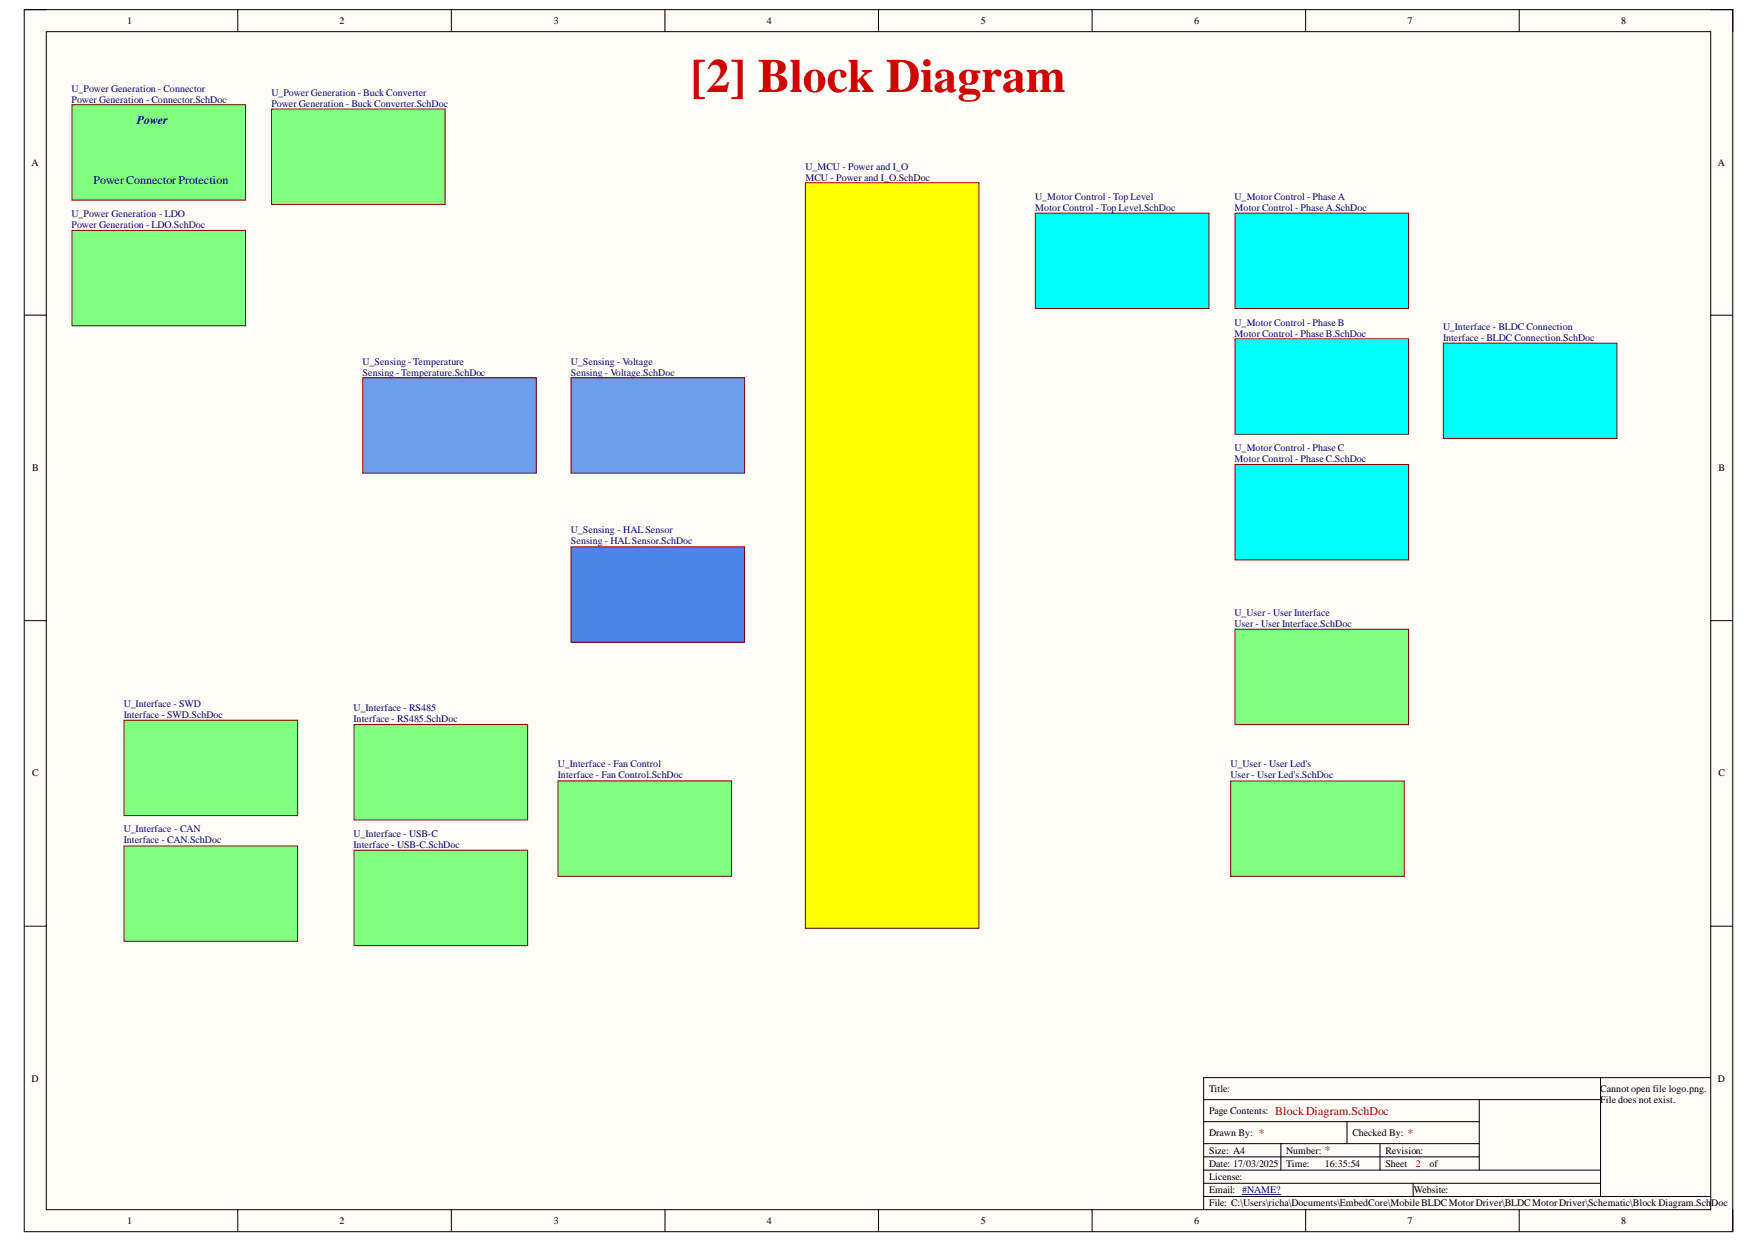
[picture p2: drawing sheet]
<svg xmlns="http://www.w3.org/2000/svg" width="297mm" height="210mm" viewBox="0 0 297 210" stroke-linecap="round" stroke-linejoin="round" font-family="sans-serif">
<defs><g id="words">
<text font-size="8" fill="#d50000" x="116.6" y="15.5">[2] Block Diagram</text>
<g font-size="2" fill="#000080">
<text x="23.1" y="20.9">Power</text>
<text x="15.8" y="31.1">PowerConnector Protection</text>
</g>
<g font-size="2" fill="#d50000">
<text x="212.6" y="191.9">*</text>
<text x="215.3" y="188.2">BlockDiagram.SchDoc</text>
<text x="237.7" y="191.9">*</text>
<text x="223.7" y="194.9">*</text>
</g>
<g font-size="1.7">
<text x="21.5" y="4.1">1</text>
<text x="57.3" y="4.1">2</text>
<text x="93.5" y="4.1">3</text>
<text x="129.5" y="4.1">4</text>
<text x="165.6" y="4.1">5</text>
<text x="201.6" y="4.1">6</text>
<text x="237.7" y="4.1">7</text>
<text x="273.8" y="4.1">8</text>
<text x="5.3" y="28">A</text>
<text x="290.1" y="28">A</text>
<text x="5.4" y="79.6">B</text>
<text x="290.2" y="79.6">B</text>
<text x="5.4" y="131.1">C</text>
<text x="290.2" y="131.1">C</text>
<text x="5.3" y="182.7">D</text>
<text x="204.2" y="184.3">Title:</text>
<text x="270.2" y="184.3">Cannot open file logo.png.</text>
<text x="290.1" y="182.7">D</text>
<text x="204.2" y="191.8">Drawn By:</text>
<text x="204.2" y="188.1">Page Contents:</text>
<text x="228.4" y="191.8">Checked By:</text>
<text x="270.2" y="186.2">File does not exist.</text>
<text x="204.2" y="194.8">Size: A4</text>
<text x="204.2" y="197">Date: 17/03/2025</text>
<text x="217.2" y="194.8">Number:</text>
<text x="217.2" y="197">Time:</text>
<text x="223.7" y="197">16:35:54</text>
<text x="234" y="194.8">Revision:</text>
<text x="234" y="197">Sheet</text>
<text x="241.4" y="197">of</text>
<text x="204.2" y="203.7">File: C:\Users\richa\Documents\EmbedCore\MobileBLDCMotorDriver\BLDCMotorDriver\Schematic\Block Diagram.SchDoc</text>
<text x="204.2" y="199.2">License:</text>
<text x="204.2" y="201.5">Email: #NAME?</text>
<text x="238.8" y="201.5">Website:</text>
<text x="21.5" y="206.6">1</text>
<text x="57.3" y="206.6">2</text>
<text x="93.5" y="206.6">3</text>
<text x="129.5" y="206.6">4</text>
<text x="165.6" y="206.6">5</text>
<text x="201.6" y="206.6">6</text>
<text x="237.7" y="206.6">7</text>
<text x="273.8" y="206.6">8</text>
</g>
<g font-size="1.7" fill="#000080">
<text x="12.1" y="15.5">U_Power Generation - Connector</text>
<text x="12.1" y="17.3">Power Generation - Connector.SchDoc</text>
<text x="45.8" y="16.1">U_Power Generation - Buck Converter</text>
<text x="45.8" y="18">Power Generation - Buck Converter.SchDoc</text>
<text x="136" y="28.6">U_MCU - Power and I_O</text>
<text x="136" y="30.5">MCU - Power and I_O.SchDoc</text>
<text x="174.8" y="33.7">U_Motor Control - Top Level</text>
<text x="174.8" y="35.6">Motor Control - Top Level.SchDoc</text>
<text x="208.5" y="33.7">U_Motor Control - Phase A</text>
<text x="208.5" y="35.6">Motor Control - Phase A.SchDoc</text>
<text x="12.1" y="36.7">U_Power Generation - LDO</text>
<text x="12.1" y="38.5">Power Generation - LDO.SchDoc</text>
<text x="208.5" y="55">U_Motor Control - Phase B</text>
<text x="208.5" y="56.9">Motor Control - Phase B.SchDoc</text>
<text x="243.7" y="55.7">U_Interface - BLDC Connection</text>
<text x="243.7" y="57.5">Interface - BLDC Connection.SchDoc</text>
<text x="61.2" y="61.6">U_Sensing -Temperature</text>
<text x="61.2" y="63.4">Sensing -Temperature.SchDoc</text>
<text x="96.4" y="61.6">U_Sensing - Voltage</text>
<text x="96.4" y="63.4">Sensing - Voltage.SchDoc</text>
<text x="208.5" y="76.2">U_Motor Control - Phase C</text>
<text x="208.5" y="78.1">Motor Control - Phase C.SchDoc</text>
<text x="96.4" y="90.1">U_Sensing - HAL Sensor</text>
<text x="96.4" y="91.9">Sensing - HALSensor.SchDoc</text>
<text x="208.5" y="104">U_User - User Interface</text>
<text x="208.5" y="105.9">User - User Interface.SchDoc</text>
<text x="20.9" y="119.4">U_Interface - SWD</text>
<text x="20.9" y="121.2">Interface - SWD.SchDoc</text>
<text x="59.7" y="120.1">U_Interface - RS485</text>
<text x="59.7" y="122">Interface - RS485.SchDoc</text>
<text x="94.2" y="129.6">U_Interface - Fan Control</text>
<text x="94.2" y="131.5">Interface - Fan Control.SchDoc</text>
<text x="207.8" y="129.6">U_User - User Led's</text>
<text x="207.8" y="131.5">User - User Led's.SchDoc</text>
<text x="20.9" y="140.6">U_Interface - CAN</text>
<text x="20.9" y="142.4">Interface - CAN.SchDoc</text>
<text x="59.7" y="141.3">U_Interface - USB-C</text>
<text x="59.7" y="143.2">Interface - USB-C.SchDoc</text>
</g>
<text font-size="1.7" fill="#d50000" x="239.1" y="197">2</text>
</g></defs>
<path d="M4.1 1.6h288.5v206.4h-288.5z" fill-rule="evenodd" fill="#fffcf8"/>
<path d="M4.1 1.6h288.5v206.4h-288.5z" fill="none" stroke="#000" stroke-width=".17"/>
<path d="M7.8 5.3h281.1v199h-281.1z" fill-rule="evenodd" fill="#fffcf8"/>
<g fill="none" stroke="#000" stroke-width=".17">
<path d="M4.1 1.6h3.7M7.8 5.3h281.1v199h-281.1zM40.2 1.6v3.7M76.2 1.6v3.7M112.3 1.6v3.7M148.3 1.6v3.7M184.4 1.6v3.7M220.5 1.6v3.7M256.5 1.6v3.7M288.9 1.6h3.7v3.7M4.1 53.2h3.7M288.9 53.2h3.7"/>
<path d="M4.1 104.8h3.7M288.9 104.8h3.7M4.1 156.4h3.7M288.9 156.4h3.7M203.3 193.1h46.5M203.3 197.6h67M203.3 195.4h46.5M203.3 189.4h46.5M203.3 199.8h67M203.3 185.7h67M216.3 193.1v4.5M227.5 189.4v3.7"/>
<path d="M233 193.1v4.5M238.6 199.8v2.2M249.8 185.7v11.9M270.3 182v20M288.9 182h-85.6v22.3M40.2 204.3v3.7M76.2 204.3v3.7M112.3 204.3v3.7M148.4 204.3v3.7M184.4 204.3v3.7M203.3 202h85.6M220.5 204.3v3.7"/>
<path d="M256.5 204.3v3.7M292.6 204.3v3.7"/>
</g>
<path d="M209.8 201.7h6.5" fill="none" stroke="#000080" stroke-width=".17"/>
<path d="M12.2 17.7h29.3v16.1h-29.3z" fill-rule="evenodd" fill="#80ff80"/>
<path d="M12.2 17.7h29.3v16.1h-29.3z" fill="none" stroke="#800000" stroke-width=".17"/>
<path d="M45.9 18.4h29.3v16.1h-29.3z" fill-rule="evenodd" fill="#80ff80"/>
<path d="M45.9 18.4h29.3v16.1h-29.3z" fill="none" stroke="#800000" stroke-width=".17"/>
<path d="M12.2 38.9h29.3v16.1h-29.3z" fill-rule="evenodd" fill="#80ff80"/>
<path d="M12.2 38.9h29.3v16.1h-29.3z" fill="none" stroke="#800000" stroke-width=".17"/>
<path d="M136 30.9h29.3v125.9h-29.3z" fill-rule="evenodd" fill="#ff0"/>
<path d="M136 30.9h29.3v125.9h-29.3z" fill="none" stroke="#800000" stroke-width=".17"/>
<path d="M174.8 36h29.4v16.1h-29.4z" fill-rule="evenodd" fill="#0ff"/>
<path d="M174.8 36h29.4v16.1h-29.4z" fill="none" stroke="#800000" stroke-width=".17"/>
<path d="M208.6 36h29.3v16.1h-29.3z" fill-rule="evenodd" fill="#0ff"/>
<path d="M208.6 36h29.3v16.1h-29.3z" fill="none" stroke="#800000" stroke-width=".17"/>
<path d="M208.6 57.2h29.3v16.1h-29.3z" fill-rule="evenodd" fill="#0ff"/>
<path d="M208.6 57.2h29.3v16.1h-29.3z" fill="none" stroke="#800000" stroke-width=".17"/>
<path d="M208.6 78.4h29.3v16.1h-29.3z" fill-rule="evenodd" fill="#0ff"/>
<path d="M208.6 78.4h29.3v16.1h-29.3z" fill="none" stroke="#800000" stroke-width=".17"/>
<path d="M96.4 63.8h29.3v16.1h-29.3z" fill-rule="evenodd" fill="#6d9eeb"/>
<path d="M96.4 63.8h29.3v16.1h-29.3z" fill="none" stroke="#800000" stroke-width=".17"/>
<path d="M61.3 63.8h29.3v16.1h-29.3z" fill-rule="evenodd" fill="#6d9eeb"/>
<path d="M61.3 63.8h29.3v16.1h-29.3z" fill="none" stroke="#800000" stroke-width=".17"/>
<path d="M96.4 92.3h29.3v16.1h-29.3z" fill-rule="evenodd" fill="#4a86e8"/>
<path d="M96.4 92.3h29.3v16.1h-29.3z" fill="none" stroke="#800000" stroke-width=".17"/>
<path d="M59.8 122.4h29.3v16.1h-29.3z" fill-rule="evenodd" fill="#80ff80"/>
<path d="M59.8 122.4h29.3v16.1h-29.3z" fill="none" stroke="#800000" stroke-width=".17"/>
<path d="M20.9 142.9h29.4v16.1h-29.4z" fill-rule="evenodd" fill="#80ff80"/>
<path d="M20.9 142.9h29.4v16.1h-29.4z" fill="none" stroke="#800000" stroke-width=".17"/>
<path d="M59.8 143.6h29.3v16.1h-29.3z" fill-rule="evenodd" fill="#80ff80"/>
<path d="M59.8 143.6h29.3v16.1h-29.3z" fill="none" stroke="#800000" stroke-width=".17"/>
<path d="M20.9 121.6h29.4v16.1h-29.4z" fill-rule="evenodd" fill="#80ff80"/>
<path d="M20.9 121.6h29.4v16.1h-29.4z" fill="none" stroke="#800000" stroke-width=".17"/>
<path d="M94.2 131.9h29.3v16.1h-29.3z" fill-rule="evenodd" fill="#80ff80"/>
<path d="M94.2 131.9h29.3v16.1h-29.3z" fill="none" stroke="#800000" stroke-width=".17"/>
<path d="M243.7 57.9h29.3v16.1h-29.3z" fill-rule="evenodd" fill="#0ff"/>
<path d="M243.7 57.9h29.3v16.1h-29.3z" fill="none" stroke="#800000" stroke-width=".17"/>
<path d="M208.6 106.3h29.3v16.1h-29.3z" fill-rule="evenodd" fill="#80ff80"/>
<path d="M208.6 106.3h29.3v16.1h-29.3z" fill="none" stroke="#800000" stroke-width=".17"/>
<path d="M207.8 131.9h29.3v16.1h-29.3z" fill-rule="evenodd" fill="#80ff80"/>
<path d="M207.8 131.9h29.3v16.1h-29.3z" fill="none" stroke="#800000" stroke-width=".17"/>
<use href="#words"/>
</svg>
